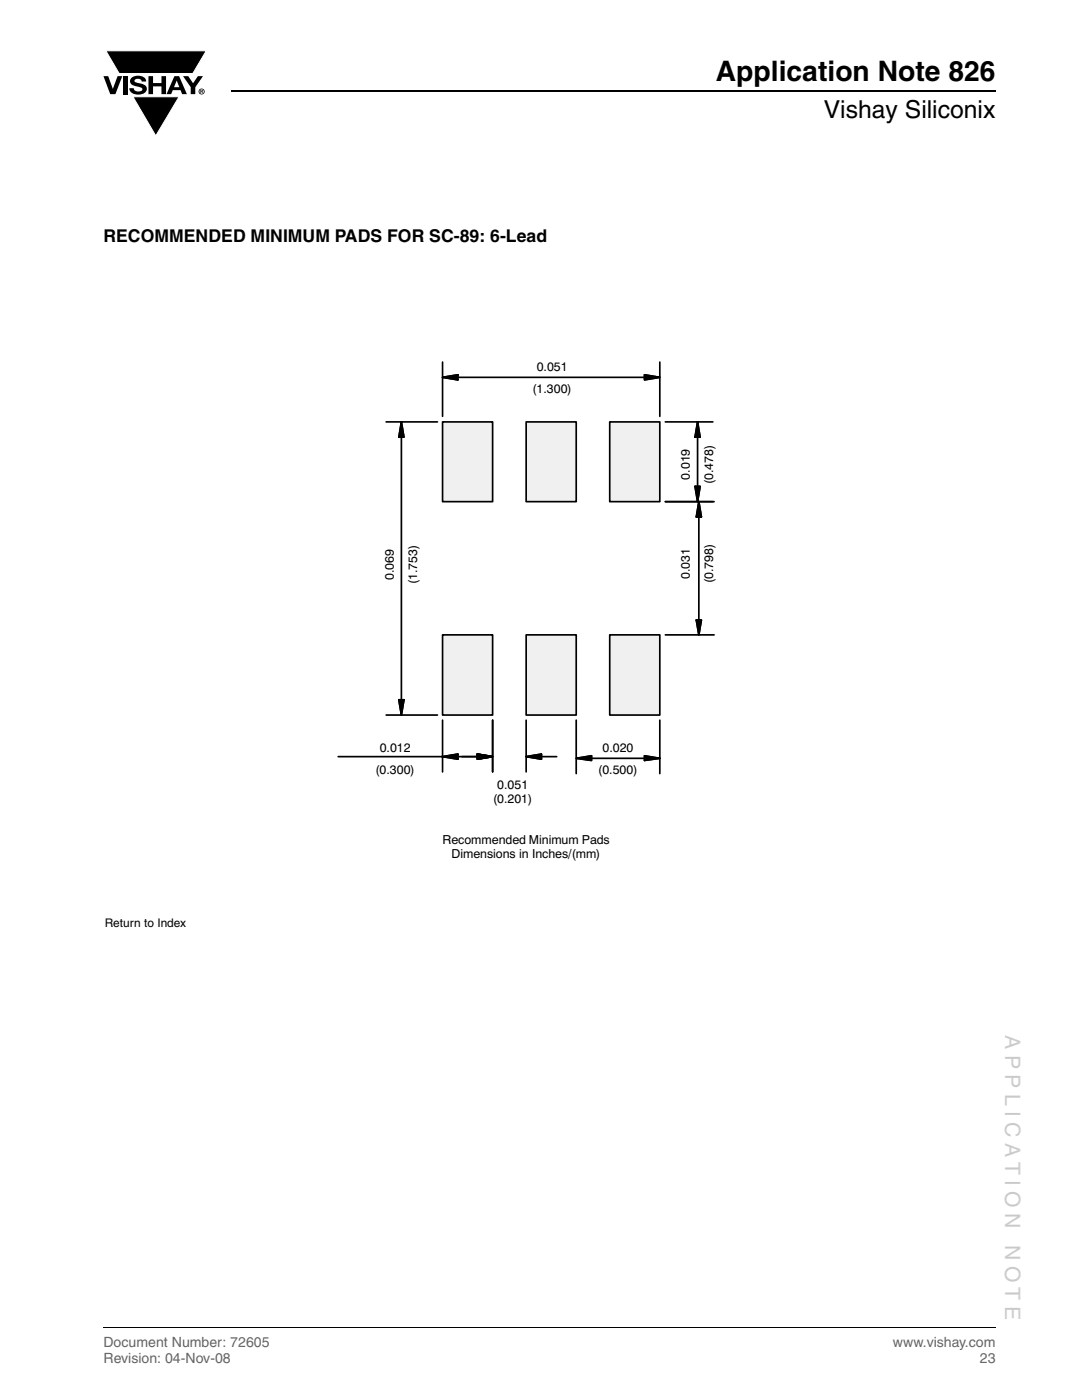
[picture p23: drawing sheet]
<svg xmlns="http://www.w3.org/2000/svg" width="216mm" height="279mm" viewBox="0 0 216 279" stroke-linecap="round" stroke-linejoin="round" font-family="sans-serif">
<defs><g id="words">
<text font-size="5.6" x="142.9" y="16.1">Application Note 826</text>
<text font-size="4.9" x="164.4" y="23.6">Vishay Siliconix</text>
<g font-size="4.2" fill="#ccc">
<text x="200.6" y="206.6" transform="rotate(90 200.6 206.6)">A P P L I C A T I O N</text>
<text x="200.6" y="248.5" transform="rotate(90 200.6 248.5)">N O T E</text>
</g>
<text font-size="3.5" x="20.6" y="48.3">RECOMMENDED MINIMUM PADS FOR SC-89: 6-Lead</text>
<g font-size="2.8" fill="#656565">
<text x="20.6" y="268.9">Document Number: 72605</text>
<text x="178.2" y="268.9">www.vishay.com</text>
<text x="20.6" y="272.1">Revision: 04-Nov-08</text>
<text x="195.5" y="272.1">23</text>
</g>
<g font-size="2.5">
<text x="107.1" y="74">0.051</text>
<text x="106.3" y="78.4">(1.300)</text>
<text x="137.7" y="95.7" transform="rotate(-90 137.7 95.7)">0.019</text>
<text x="142.3" y="96.6" transform="rotate(-90 142.3 96.6)">(0.478)</text>
<text x="78.6" y="115.8" transform="rotate(-90 78.6 115.8)">0.069</text>
<text x="83.2" y="116.6" transform="rotate(-90 83.2 116.6)">(1.753)</text>
<text x="137.7" y="115.5" transform="rotate(-90 137.7 115.5)">0.031</text>
<text x="142.3" y="116.4" transform="rotate(-90 142.3 116.4)">(0.798)</text>
<text x="75.8" y="150">0.012</text>
<text x="120.2" y="150">0.020</text>
<text x="74.9" y="154.4">(0.300)</text>
<text x="119.4" y="154.4">(0.500)</text>
<text x="98.4" y="160.3">(0.201)</text>
<text x="99.2" y="157.4">0.051</text>
<text x="88.3" y="168.5">Recommended Minimum Pads</text>
<text x="90.1" y="171.2">Dimensions in Inches/(mm)</text>
</g>
<text font-size="2.4" x="20.9" y="185">Return to Index</text>
</g></defs>
<path d="M46.1 18.2h152.5" fill="none" stroke="#000" stroke-width=".36"/>
<path d="M20.6 10.1h20.7v17.2h-20.7z" fill="#fff"/>
<g fill="#000">
<path d="M20.6 15.2h1l.9 2.5 1-2.5h.9l-1.4 3.6h-1zM21.1 10.1h20.1l-2.7 4.6h-14.7zM24.6 15.2h.9v3.6h-.9zM26.3 15.5a2.1 2.1 0 0 1 2.8 .3l.1 .5h-.9a.79 .79 0 0 0-.7-.6 .79 .79 0 0 0-.8 .4l.3 .3 1 .3a1.08 1.08 0 0 1 1.2 1 1.08 1.08 0 0 1-1.1 1.1 1.73 1.73 0 0 1-2.4-1.2h.9a.96 .96 0 0 0 .8 .7 .96 .96 0 0 0 .9-.5 1.31 1.31 0 0 0-1.2-.6 1.03 1.03 0 0 1-1.1-.5 1.03 1.03 0 0 1 .2-1.2zM29.6 15.2h.9v1.4h1.7v-1.4h.9v3.6h-.9v-1.6h-1.7v1.6h-.9zM26.5 19.3h9.2l-4.6 7.8zM36.5 15.2h1.1l.9 1.4 1-1.4h1l-1.5 2.2v1.4h-.9v-1.4z"/>
<path d="M35.3 16.1l-.6 1.3h1.1zM34.8 15.2h.9l1.6 3.6h-1l-.3-.8h-1.5l-.3 .8h-1z"/>
<path d="M40.1 18v.2h.2v-.1zM40 17.9l.4 .1 .1 .1-.2 .2 .2 .3-.3-.3-.1 .3h-.1zM39.8 18.3a.46 .46 0 0 0 .9 0 .46 .46 0 0 0-.9 0zM39.6 18.3a.6 .6 0 0 1 1.2 0 .6 .6 0 0 1-1.2 0z"/>
</g>
<path d="M21.1 10.1h20.1l-2.7 4.6h-14.7zM26.5 19.3h9.2l-4.6 7.8z" fill="none" stroke="#fff" stroke-width=".2"/>
<path d="M20.6 265h178" fill="none" stroke="#000" stroke-width=".2"/>
<g fill="#fff">
<path d="M36.1 170.5h24.9v4.7h-24.9z"/>
<path d="M36.1 170.5h25v.1h-25z"/>
<path d="M60.9 170.5h.2v4.7h-.2z"/>
<path d="M36 175.1h25v.1h-25z"/>
<path d="M36 170.5h.2v4.7h-.2z"/>
<path d="M20.9 53.8h177.5v187.6h-177.5z"/>
</g>
<path d="M88.3 126.7h10v16h-10z" fill="#f0f0f0"/>
<path d="M88.3 126.7h10v16h-10z" fill="none" stroke="#000" stroke-width=".34"/>
<path d="M88.3 84.2h10v15.9h-10z" fill="#f0f0f0"/>
<path d="M88.3 84.2h10v15.9h-10z" fill="none" stroke="#000" stroke-width=".34"/>
<path d="M105 126.7h10v16h-10z" fill="#f0f0f0"/>
<path d="M105 126.7h10v16h-10z" fill="none" stroke="#000" stroke-width=".34"/>
<path d="M105 84.2h10v15.9h-10z" fill="#f0f0f0"/>
<path d="M105 84.2h10v15.9h-10z" fill="none" stroke="#000" stroke-width=".34"/>
<path d="M121.7 126.7h10v16h-10z" fill="#f0f0f0"/>
<path d="M121.7 126.7h10v16h-10z" fill="none" stroke="#000" stroke-width=".34"/>
<path d="M121.7 84.2h10v15.9h-10z" fill="#f0f0f0"/>
<g fill="none" stroke="#000" stroke-width=".34">
<path d="M88.3 72.3v10.8M88.3 75.3l3.1-.5v1zM91.4 75.3h37.2M128.6 74.8l3.1 .5-3.1 .5zM131.7 72.3v10.8M77 84.2h10.3M80.1 84.2l.5 3h-1zM80.1 87.2v52.5M121.7 84.2h10v15.9h-10zM132.8 84.2h9.4M138.7 97.1h1l-.5 3zM139.2 87.2v9.9"/>
<path d="M139.2 84.2l.5 3h-1zM132.8 100.1h9.7M139.4 103.2v20.5M139.4 100.1l.6 3.1h-1.1zM79.6 139.7h1l-.5 3zM132.8 126.7h9.7M138.9 123.7h1.1l-.6 3zM67.5 151h20.8M77 142.7h10.3M88.3 143.7v10.4M88.3 151l3.1-.5v1zM91.4 151h3.8"/>
<path d="M95.2 150.5l3.1 .5-3.1 .5zM98.3 143.7v10.4M105 143.7v10.4M105 151l3-.5v1zM108 151h3.1M115 151.3l3-.5v1zM115 143.7v10.7M118 151.3h10.6M128.6 150.8l3.1 .5-3.1 .5zM131.7 143.7v10.7"/>
</g>
<g fill="#000" stroke="#000" stroke-width=".34">
<path d="M88.3 75.3l3.1-.5v1zM128.6 74.8l3.1 .5-3.1 .5zM80.1 84.2l.5 3h-1zM138.7 97.1h1l-.5 3zM139.2 84.2l.5 3h-1zM139.4 100.1l.6 3.1h-1.1zM79.6 139.7h1l-.5 3zM138.9 123.7h1.1l-.6 3zM88.3 151l3.1-.5v1zM95.2 150.5l3.1 .5-3.1 .5zM105 151l3-.5v1zM115 151.3l3-.5v1z"/>
<path d="M128.6 150.8l3.1 .5-3.1 .5z"/>
</g>
<g fill="#fff">
<path d="M33.5 176.1h27.1v13.2h-27.1z"/>
<path d="M33.5 176h27.2v.2h-27.2z"/>
<path d="M60.5 176.1h.2v13.3h-.2z"/>
<path d="M33.4 189.2h27.2v.2h-27.2z"/>
<path d="M33.4 176h.1v13.3h-.1z"/>
</g>
<use href="#words"/>
</svg>
